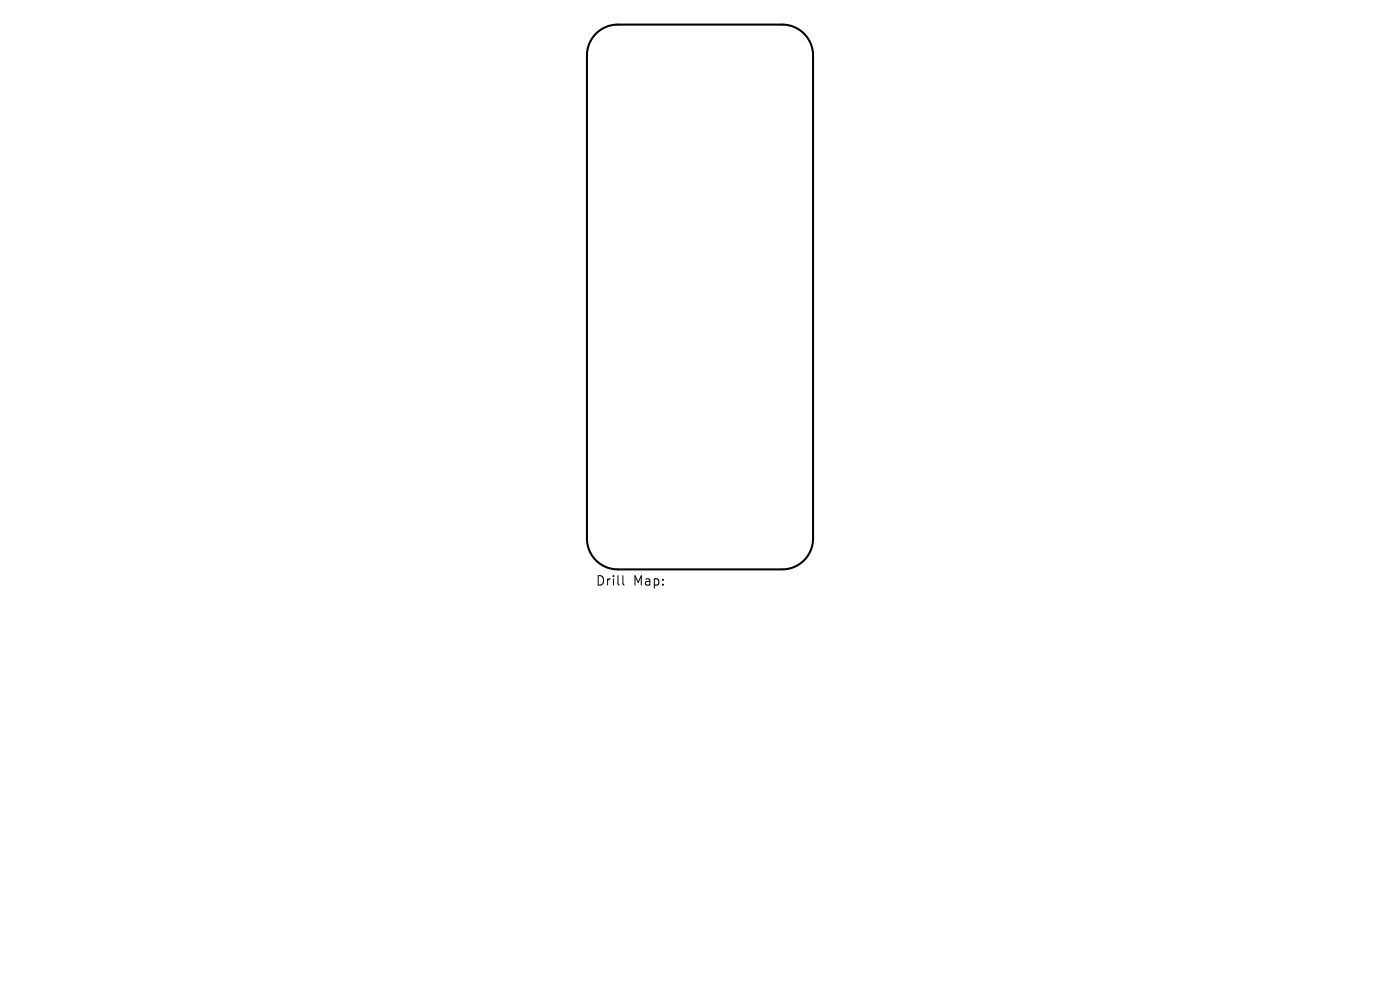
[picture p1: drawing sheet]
<svg xmlns="http://www.w3.org/2000/svg" width="297mm" height="210mm" viewBox="0 0 297 210" stroke-linecap="round" stroke-linejoin="round" font-family="sans-serif">
<defs><g id="words">
<g font-size="2.8">
<text x="126.3" y="124.5">Drill</text>
<text x="134.3" y="124.5">Map:</text>
</g>
</g></defs>
<path d="M126.4 7.1a6.5 6.5 0 0 1 4.7-1.9h34.8a6.5 6.5 0 0 1 6.6 6.6v102.4a6.5 6.5 0 0 1-6.6 6.6h-34.8a6.5 6.5 0 0 1-6.6-6.6v-102.4a6.5 6.5 0 0 1 1.9-4.7z" fill="none" stroke="#000" stroke-width=".44"/>
<path d="M132.1 122.1v1.7l.3 .3" fill="none" stroke="#000" stroke-width=".21"/>
<use href="#words"/>
</svg>
